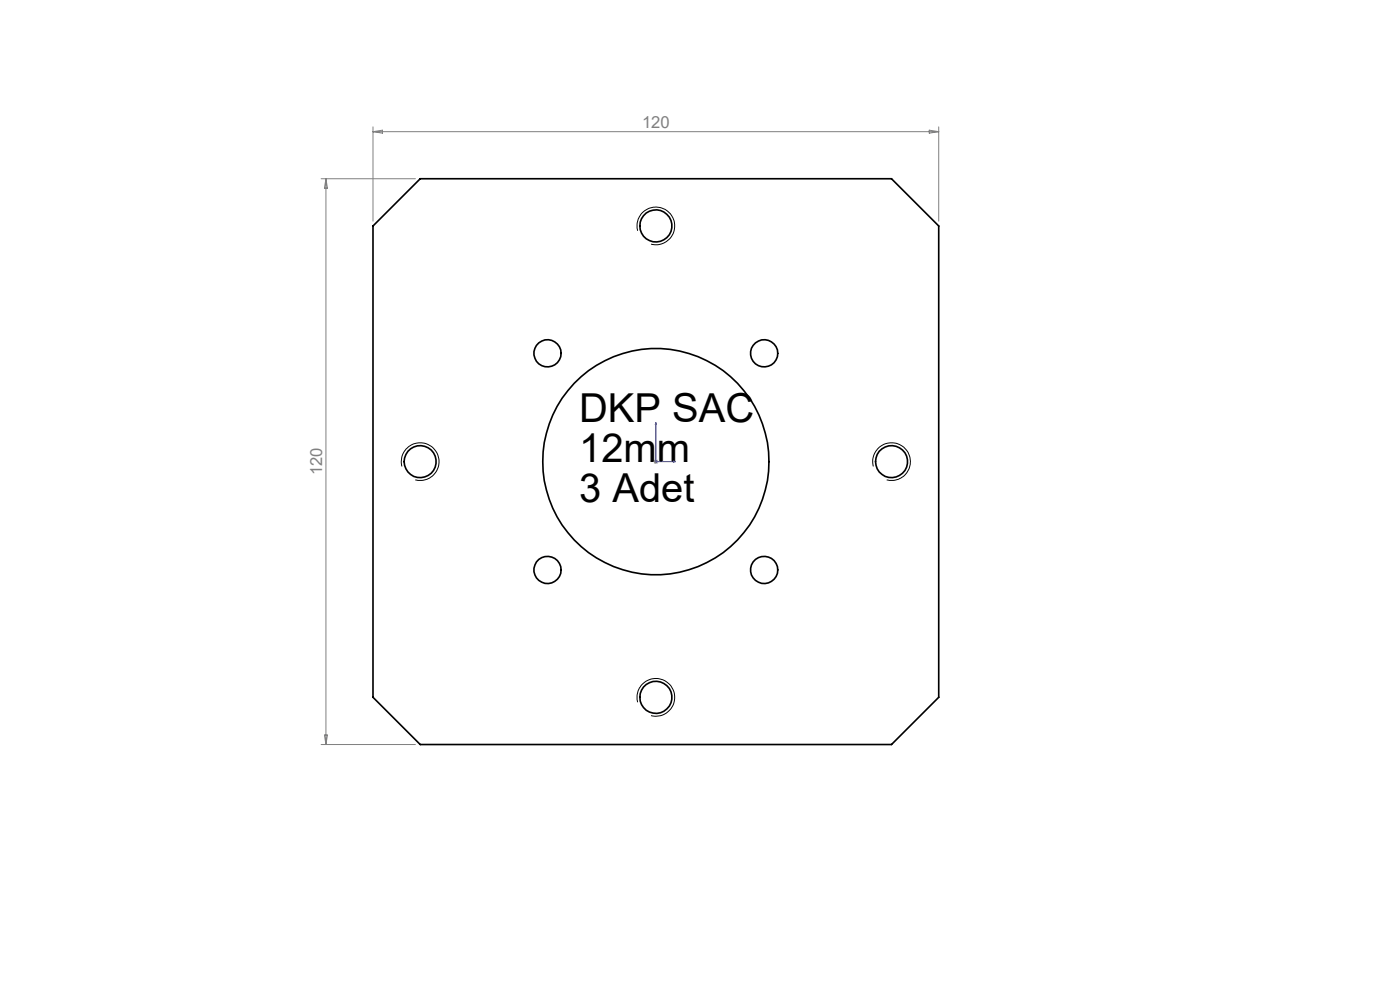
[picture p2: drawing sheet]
<svg xmlns="http://www.w3.org/2000/svg" width="297mm" height="210mm" viewBox="0 0 297 210" stroke-linecap="round" stroke-linejoin="round" font-family="sans-serif">
<defs><g id="words">
<g font-size="8.5">
<text x="122.9" y="89.5">DKP SAC</text>
<text x="122.9" y="98">12mm</text>
<text x="122.9" y="106.5">3 Adet</text>
</g>
<g font-size="3.5" fill="#808080">
<text x="136.2" y="27.1">120</text>
<text x="68.4" y="100.8" transform="rotate(-90 68.4 100.8)">120</text>
</g>
</g></defs>
<g fill="none" stroke="#000" stroke-width=".35">
<path d="M89.1 37.9h100l10 10v100l-10 10h-100l-10-10v-100z"/>
<circle cx="139.1" cy="47.9" r="3.4"/>
<circle cx="116.1" cy="75" r="2.88"/>
<circle cx="162.1" cy="75" r="2.88"/>
<circle cx="89.1" cy="97.9" r="3.4"/>
<circle cx="139.1" cy="97.9" r="24"/>
<circle cx="189.1" cy="97.9" r="3.4"/>
<circle cx="116.1" cy="120.9" r="2.88"/>
<circle cx="162.1" cy="120.9" r="2.88"/>
<circle cx="139.1" cy="147.9" r="3.4"/>
</g>
<path d="M135.3 49a4 4 0 0 1 3.4-5.1 4 4 0 0 1 4.4 4.3 4 4 0 0 1-5 3.6M85.3 98.9a4 4 0 0 1 3.5-5 4 4 0 0 1 4.3 4.4 4 4 0 0 1-5 3.5M185.3 98.9a4 4 0 0 1 3.5-4.9 4 4 0 0 1 4.3 4.3 4 4 0 0 1-5 3.5M135.3 149a4 4 0 0 1 3.4-5.1 4 4 0 0 1 4.4 4.3 4 4 0 0 1-5 3.6" fill="none" stroke="#000" stroke-width=".21"/>
<path d="M139.1 89.6v8.3h4.2M139.1 89.6l.1 .4h-.2zM142.9 97.8l.4 .1-.4 .1z" fill="none" stroke="#00f" stroke-width=".21"/>
<g fill="none" stroke="#808080" stroke-width=".21">
<path d="M68.1 37.9h20M69.1 37.9v120M69.1 37.9l.4 2h-.7zM79.1 26.9v20M79.1 27.9h120M79.1 27.9l2-.3v.6zM197.1 27.6l2 .3-2 .3zM199.1 26.9v20M138.6 97.9h1M138.8 97.6l.7 .7M139.1 97.4v1M139.5 97.6l-.7 .7"/>
<path d="M68.1 157.9h20M68.8 155.9h.7l-.4 2z"/>
</g>
<path d="M142.9 97.8l.4 .1-.4 .1zM139.1 89.6l.1 .4h-.2z" fill="#00f"/>
<use href="#words"/>
</svg>
